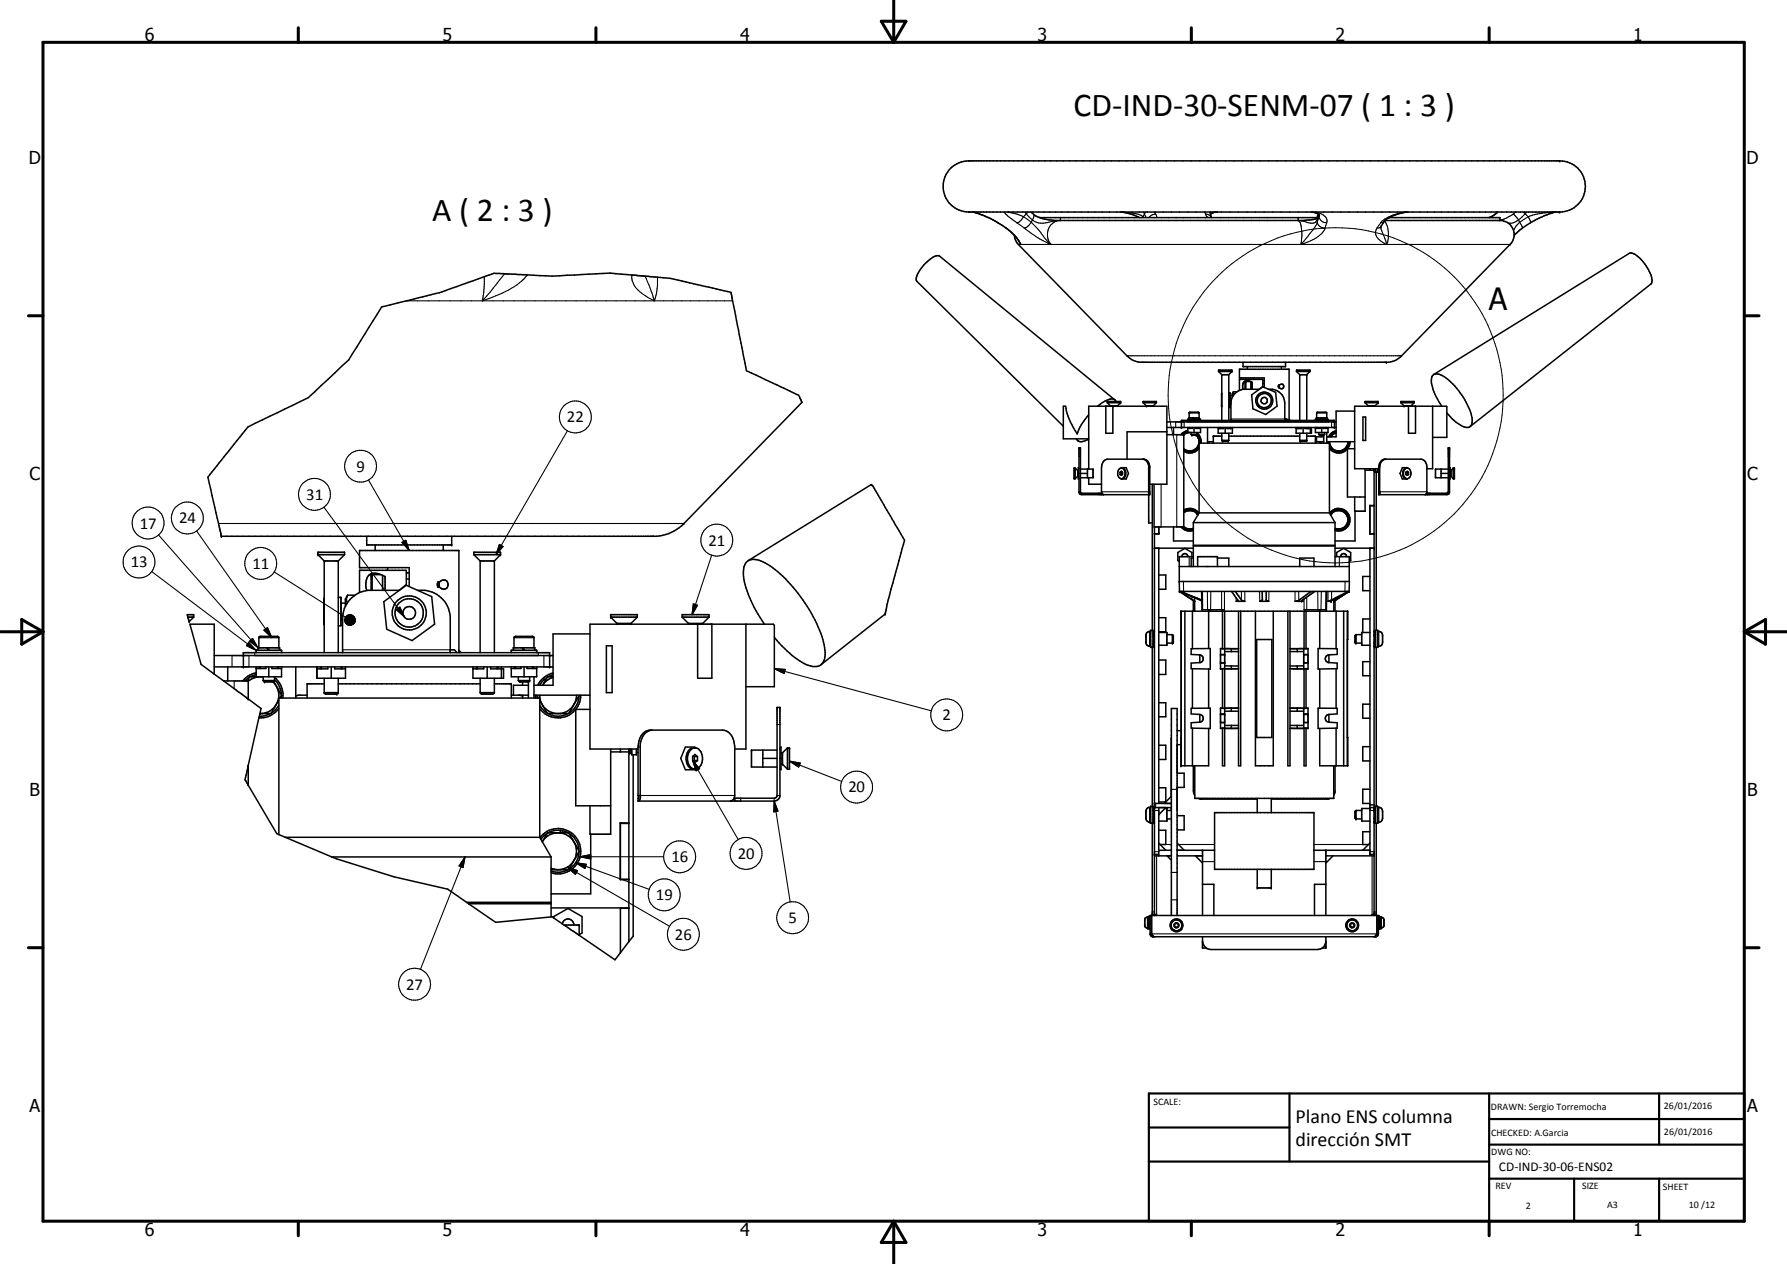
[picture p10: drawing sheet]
<svg xmlns="http://www.w3.org/2000/svg" width="420mm" height="297mm" viewBox="0 0 420 297" stroke-linecap="round" stroke-linejoin="round" font-family="sans-serif">
<defs><g id="words">
<g font-size="7.9">
<text x="252.4" y="27.3">CD-IND-30-SENM-07 ( 1 : 3 )</text>
<text x="101.6" y="51.9">A ( 2 : 3 )</text>
</g>
<text font-size="7.2" x="350" y="72.9">A</text>
<g font-size="4.7">
<text x="304.6" y="263.9">Plano ENS columna</text>
<text x="304.6" y="269.3">dirección SMT</text>
</g>
<g font-size="4.2">
<text x="34" y="9.6">6</text>
<text x="104" y="9.6">5</text>
<text x="174" y="9.6">4</text>
<text x="244" y="9.6">3</text>
<text x="314" y="9.6">2</text>
<text x="384" y="9.6">1</text>
<text x="6.8" y="38.7">D</text>
<text x="410.6" y="38.7">D</text>
<text x="7" y="112.9">C</text>
<text x="410.8" y="112.9">C</text>
<text x="7" y="187.1">B</text>
<text x="410.8" y="187.1">B</text>
<text x="7" y="261.4">A</text>
<text x="410.8" y="261.4">A</text>
<text x="34" y="290.4">6</text>
<text x="104" y="290.4">5</text>
<text x="174" y="290.4">4</text>
<text x="244" y="290.4">3</text>
<text x="314" y="290.4">2</text>
<text x="384" y="290.4">1</text>
</g>
<g font-size="3.9">
<text x="133.3" y="99.3">22</text>
<text x="83.8" y="110.8">9</text>
<text x="72" y="117.5">31</text>
<text x="32.8" y="124.2">17</text>
<text x="42.1" y="123">24</text>
<text x="166.6" y="128.2">21</text>
<text x="30.7" y="133.3">13</text>
<text x="59.3" y="133.7">11</text>
<text x="221.6" y="169.3">2</text>
<text x="199.5" y="186.2">20</text>
<text x="157.8" y="202.6">16</text>
<text x="173.5" y="201.8">20</text>
<text x="154.2" y="211.6">19</text>
<text x="158.7" y="220.9">26</text>
<text x="185.4" y="216.9">5</text>
<text x="95.5" y="232.6">27</text>
</g>
<text font-size="3.1" x="352.4" y="275.2">CD-IND-30-06-ENS02</text>
<g font-size="2.4">
<text x="271.2" y="259.7">SCALE:</text>
<text x="350.6" y="260.8">DRAWN: Sergio Torremocha</text>
<text x="391.2" y="260.6">26/01/2016</text>
<text x="350.6" y="267">CHECKED: A.Garcia</text>
<text x="391.2" y="266.7">26/01/2016</text>
<text x="350.6" y="271.4">DWG NO:</text>
<text x="351.6" y="279.3">REV</text>
<text x="372" y="279.4">SIZE</text>
<text x="391" y="279.6">SHEET</text>
<text x="358.7" y="284.1">2</text>
<text x="377.9" y="283.8">A3</text>
<text x="397.1" y="283.8">10 /12</text>
</g>
</g></defs>
<g fill="none" stroke="#000" stroke-width=".35">
<path d="M223.5 39.5a6.2 6.2 0 0 1 4.2-1.7h139a6 6 0 0 1 6 6 6 6 0 0 1-6 6h-139a6 6 0 0 1-5.5-3.7 6 6 0 0 1 1.3-6.6zM228.9 49.8a21.6 21.6 0 0 1 10.4 6.5l.4 .6M242.4 49.8a8.3 8.3 0 0 0 6.1 2l58.7-.1a4 4 0 0 0 2.5-.5M244.4 51.1h65.3M249.3 51.1v.7M263.7 49.8l2.7 .7 1.5 .6M284.5 49.8l.1 .5M284.6 50.3l.2 .8M286 49.8l-1.4 .5M305.2 51.1v.7M308.5 49.8l.8 .2 .9 .5M309.7 51.2h.1"/>
<path d="M309.9 50.3l-.2 .9M310 50.4h.1M325.7 51.8l-1.1 1.7M325.7 51.8h27.4a3.3 3.3 0 0 1 2.7 2.2 3.3 3.3 0 0 1-.8 3.4l-25.8 26.5-1.8 1-.9 .2h-58.5l-1.9-.6-1.1-.9-25.6-26.2-.8-1.3-.1-.8M326.6 51.1h26.1v.7M330.7 49.8l-3.1 .9-1.3 .6-.6 .5M352.1 49.8l-.9 .8-1.1 .5M365.7 49.8a23 23 0 0 0-9.7 5.5M256 97.5a12.8 12.8 0 0 0-2.7 4.5 16.5 16.5 0 0 1-2.7-6.5h-.6v7.6h6M260 95.5v6.3h1.7v-6.3M260.3 94.6v-.2h3.2v.2M260.3 94.6h3.2"/>
<path d="M260.3 94.6l.8 .8M261.1 95.4h1.7M261.1 95.4v.1M262.1 93.9l-41.2-33.7-.7-.1a9.4 9.4 0 0 0-4.3 4l-.5 1.2 .2 .8 34.4 34.1M262.4 94.4l-.5-.5a4.5 4.5 0 0 0-3.8 1.6M262.8 95.4v.1M263.5 94.6l-.7 .8M268.8 94.6v-.2h3.1v.2M268.8 94.6h3.1M268.8 94.6l.7 .8M269.5 95.4h1.7M269.5 95.4v.1"/>
<path d="M271.2 95.4v.1M271.9 94.6l-.7 .8M274.4 99.1h39.7M279.3 98.8v-.2h3v.2M279.5 98.6v-.4h2.5v.4M279.6 96.9v1.3M279.6 96.9h.1M279.6 96.9h2.3v1.3M280.5 98.2l.2 .4M280.6 98.2l.2 .4M286.5 87.3v-.3h3.1v.3M286.5 87.3h3.1"/>
<path d="M286.5 87.3l.8 .8M287.3 92.4v3.1M287.3 88.1h1.6M287.3 88.1v10.7M288.9 88.1v10.7M288.9 92.3h.3v3.3h-.3M289.2 95h.2M289.2 93h.6M289.6 87.3l-.7 .8M290 92.1l-.2 .4v.8M290 92.1v.9M290 92.1h.9"/>
<path d="M292.3 85.1v1h9.9v-1M293.3 86.1v.7M294 89.6a1.17 1.17 0 0 0-1.8 .8l.1 1.1M294 89.6l.2 .1M294 89.7h-1.2v1.8M294.1 89.7v1.8M294.2 89.7l.2 .1v1.7M294.3 92.8l2.6-1.9 3 1.3 .4 3.3-2.7 1.9-3-1.3zM294.8 88.8l-.1 .4M296.1 91.5h-3.8a3.4 3.4 0 0 0-2.9 3.3v4M296.9 90.9l-.8 .6M296.9 89.4h.4"/>
<path d="M296.9 90.9v-1.7h-5.5v2.5M296.9 90.1h.4M297.3 91.1v-2.3h-5.9v-2h11.7v12M298.2 91.5a3.4 3.4 0 0 1 3.9 3.3v4M300.6 90.5v.6M300.8 90.5l.4-.2a.55 .55 0 0 1 .6 .4 .55 .55 0 0 1-.2 .6h-.5l-.3-.2zM301.3 86.1v.7M302.1 98.5h.4l.3 .3M303.1 98.6l.2 .2M304.8 87.3v-.3h3.2v.3M304.8 87.3h3.2M304.8 87.3l.8 .8"/>
<path d="M305.6 88.1v10.7M305.6 88.1h1.6M307.2 88.1v10.7M308 87.3l-.8 .8M309.3 98.8v-.2h2.9v.2M309.5 98.6v-.4h2.5v.4M309.7 96.9h.1M310.5 98.2l.2 .4M310.6 98.2l.2 .4M311.9 96.9h-2.3v1.3M311.9 96.9h.1M311.9 96.9v1.3"/>
<path d="M318.5 96.6h-4.4v6.1h-2.2M320.5 98h.6v5.5h-.6zM320.9 94.6v-.2h3.2v.2M320.9 94.6h3.2M320.9 94.6l.8 .8M321.7 95.4h1.6M321.7 95.4v.1M323.3 95.4v.1M324.1 94.6l-.8 .8M329.3 94.6v-.2h3.2v.2M329.3 94.6h3.2M329.3 94.6l.8 .8"/>
<path d="M330.1 95.4h1.7M330.1 95.4v.1M331.2 95.5v6.3h1.6v-6.3M331.8 95.4v.1M332.5 94.6l-.7 .8M336.8 95.5v14.7h-1.3M337.1 88l46-28.5a3.1 3.1 0 0 1 2.7 1.4l.6 .7a6.9 6.9 0 0 1 2 4.8l-.3 .4-42.5 33.4M339 95.5a11.3 11.3 0 0 1-2.4-6.5 1.29 1.29 0 0 1 .8-1.1 1.29 1.29 0 0 1 1.3 .2 16.3 16.3 0 0 1 7.4 10.5v1l-.5 .6M340.2 97a11.1 11.1 0 0 0 3.7 3.2l1 .3 .7-.3M58.3 100.3l14.2-6.8 9.5-8.9 7.7-12.5 5.9-1.4a88.9 88.9 0 0 0 13.1-3.9l5.7-2a7.8 7.8 0 0 1 4.5-.5l4.7 .3a74.1 74.1 0 0 0 13.2-.1l6.7-.3 8 .7a58.6 58.6 0 0 1 14.3 2.4l6.1 1.4 3.6 18.4 10.8 5.1a2.73 2.73 0 0 1 2.2 2.3l-27.7 28.5a10.1 10.1 0 0 1-6.4 3h-102.3l-3.2-13.9zM252.8 110h-.3v2.5h.3M252.8 110v2.5"/>
<path d="M252.8 110l.6 .6M253 103.1l.4 .4M253.2 103.1a1.14 1.14 0 0 0 1.7 .6l1.1-.5M253.4 111.9h.1M253.4 110.6h.1M253.4 110.6v1.3M253.4 111.9l-.6 .6M253.5 111.3h.2M253.7 110l-.2-.1v2.7l.2-.2M254 111.3h1.7M254 110.2h3v2.1h-3M255.7 110.2v2.1"/>
<path d="M256 110.2v-14.7h18.4v18.3h-4.1M256 112.3v1.5h3M259 115.9v.3M259.1 115.9l.4 .3M259.4 116.2h.1M263.3 111.5h.4M263.3 111h.4M263.3 111v.5M263.3 111l.3-.3 .3 .3v.5l-.3 .2-.3-.2M263.6 110a1.29 1.29 0 0 1 1.1 1.3 1.29 1.29 0 0 1-1.1 1.2M263.7 110l1.1-.1 .5 1.4-.5 1.3-1.1-.1M263.7 110a1.36 1.36 0 0 1 .9 1.3 1.36 1.36 0 0 1-.9 1.2"/>
<path d="M263.7 110a1.37 1.37 0 0 0-.5 2.3l.5 .2M263.7 111v.5M263.7 111.5h.2M263.9 110.9l-.2 .1M268.7 107.9a1.62 1.62 0 0 1 1.4 1.7v6.4l.2 .2M270.1 116.2v6.7h.8M270.1 115.6h.2M270.3 115.6v-6a1.71 1.71 0 0 0-1.4-1.7h-8.5a1.74 1.74 0 0 0-1.4 2l.1 6M270.3 115.6v.6h-16l-.4-.1-.2-.4v-10.5h.3v10.5l.3 .2h4.8M270.9 113.8v34.3M274.4 100.5h39.7M274.4 102.2h3.9"/>
<path d="M274.4 101.5h-9.4v6.4M275.9 100.5v1.7M277.8 100.5v-1.7h36v1.7M278.3 102.2v21.6h-7v-10M278.3 119.9a2.65 2.65 0 0 1 3.6 .6M278.3 105.8l.2 .1M278.3 105.5l1.1 .5M278.5 101.7l-.6 .5M278.6 106l1 .3 1.4-.3M279.3 100.5v1.1M279.3 101.2l-.8 .2-.8 .8M279.3 101.4l-.7 .2"/>
<path d="M279.4 101.6l-1.1 .6M279.6 100.5v.2M279.7 100.5v.2M280 119.7l-1.4 .3M280 119.7h.3M280 119.7v.3M280.1 101.6v.5M280.1 102.1h1.3M280.1 102.1l1.2 .1M280.3 119.7v.3M280.3 119.7l.7 .3M280.4 100.5v.2h-1.1"/>
<path d="M280.7 100.5v1.1M281.1 100.5v.2h1.2M281.3 102.2l.3 .5M281.4 101.7a2.44 2.44 0 0 1 1 2.4M281.4 102l.6 .8 .2 1M281.4 102.1l-.1 .1M281.4 101.6v.5M281.5 105.2l-.5 .8h-2.5l-.2-.3M281.5 105.2l-.8 .5-.6 .3M281.6 102.7l.2 .3M281.8 103l.1 .6-.1 1M281.8 100.5v.2"/>
<path d="M281.8 103l.5 .8-.2 .3M281.8 104.6l-.3 .6M281.9 100.5v.2M281.9 105.4a2.65 2.65 0 0 1-3.6 .6M281.9 105l-.9 .9M281.9 104.4l-.1 .2M282.2 103.9v.2M282.3 100.5v1.1h-3.8l-.3 .6M283.9 100.5v3.6M285.3 103.8l-1.4 .1M286.4 100.5v1.3h3.4v-1.3M286.8 100.5v.2"/>
<path d="M286.9 100.5v.2M287.3 102.5h-2v1.6M287.3 103.5h1.6M287.3 103.5l.1 .2h1.3l.2-.2M287.3 101.8v1.7M287.7 100.5v.2h-1.3M288.1 100.5v1.3M288.5 100.5v.2h1.3M288.9 102.5h16.7M288.9 101.8v1.7M289.3 100.5v.2M304.7 100.5v1.3h3.6v-1.1h-1.5v-.2"/>
<path d="M305.1 100.5v.2M305.3 100.5v.2M305.6 101.8v1.7M305.6 103.5h1.6M305.6 103.5l.2 .2h1.3l.1-.2M306 100.5v.2h-1.3M306.4 100.5v1.3M307.2 102.5h2.1v1.6M307.2 101.8v1.7M307.6 100.5v.2M307.7 100.5v.2M308.1 100.5v1.3"/>
<path d="M309.3 103.8h1.9M309.3 100.5v1.1h2.9v-1.1M309.6 100.5v.2M309.7 100.5v.2M310.1 102.1h1.3M310.1 102.1l1.2 .1M310.1 101.6v.5M310.3 103.8l.3 .1M310.4 100.5v.2h-1.1M310.6 102.2v.5M310.6 103.8v.3M310.8 100.5v1.1"/>
<path d="M311.1 100.5v.2h1.1M311.2 102.7h-1.7v1.1M311.2 102.2v1.9M311.4 102.1l-.1 .1M311.4 101.6v.5M311.7 100.5v.2M311.9 100.5v.2M311.9 103.8h6.6M311.9 101.6v2.5M312.1 103.8v.3M312.2 103.8l.3 .3M312.3 103.9v.2"/>
<path d="M312.6 105l.9 .9M312.6 104.4l.1 .2M312.6 103.8l.1 .8M312.7 104.6l.8 1.4h2.5l.6-1.1M312.9 104.9l.4 .5 1.1 .6M313.5 101.7l-.9 1M313.5 120h2.5l.6 1.1a2.2 2.2 0 0 0-3.7-.1zM313.6 106l1 .3 1.3-.3M314.1 101.6h-.6l-.6 1.1 .4-.5 .8-.5M314.1 101.2l-1 .5-.7 1M314.1 101.4l-.5 .2M315 119.7h.3"/>
<path d="M315 119.7v.3M315 119.7l-1.4 .3M315.3 119.7v.3M315.3 119.7l.6 .3M316.6 104.9l-.4 .5-1.1 .6M316.8 104.6l-.2 .3M316.9 103.8l-.1 .8M317.2 103.9l-.2 1-1 1M317.3 103.8l-.5 .8M317.4 103.8a2.65 2.65 0 0 1-1.8 2.6 2.65 2.65 0 0 1-3-1M318.5 105.5h-1.7v11.3h4.2M321 110.5h2.1l.1 .1"/>
<path d="M321 110.2v9.9h-2.5v-3.3M322.1 110.2v.3M322.1 118.8v6.7M322.1 118.9h1M323.1 110.2v104.7M323.1 118.8h-1v6.7h1M323.2 110.2v.4M323.4 110.2v.6h.5v-.6M323.6 110.8v37.3M323.9 110.5h.3M324.2 115.6h.2M324.4 115.6l-.2 .6"/>
<path d="M325.6 107.9h8.5a1.62 1.62 0 0 1 1.4 1.7l-.1 6.3M325.6 107.9l-.7 .5-.4 .8-.1 6.4M325.8 107.9a1.66 1.66 0 0 0-1.6 1.7v6.6h16.3l.3-.5v-10.5h-.3v10.5l-.3 .2h-4.8M330.7 110h.2l-1.2-.1-.5 1.4 .5 1.3 1.2-.1a1.3 1.3 0 0 1-1.1-1.2 1.3 1.3 0 0 1 1-1.3 1.31 1.31 0 0 1 1 1.3 1.31 1.31 0 0 1-1 1.2 1.42 1.42 0 0 1-.2-2.5M330.7 110.9l.1 .1M330.8 111v.5M330.8 111.5h.4M330.8 111h.4M330.8 111.5h-.1M331.2 111v.5M331.2 111l-.3-.3-.4 .3v.5l.4 .2 .3-.2M335.1 116.2h.1"/>
<path d="M335.2 116.2h-.1M335.4 115.9l-.2 .3M335.6 115.9v.3M336.8 102.8h3.4v-7.2l-.1-.1h-21.6v14.7h5.7M338.8 111.3h1.7M338.8 110.2v2.1M340.5 110.2h-3v2.1h3M340.8 111.3h.1M340.8 110l.1-.1v2.7l-.1-.2M340.9 111.9h.3M340.9 110.6h.3M341.2 110.6v1.3"/>
<path d="M341.2 111.9l.5 .6M341.7 110h.3v2.5h-.3M341.7 110v2.5M341.7 110l-.5 .6M74.7 130.3v-.5h6.3v.5M74.7 130.3h6.3M74.7 130.3l1.5 1.5M76.2 131.8h3.3M76.2 131.8v21.6M79.5 131.8v21.6M81 130.3l-1.5 1.5M81.7 139.9l-.5 .9v1.7"/>
<path d="M81.7 139.9l-.3 .9 .3 .8M81.7 139.9h1.8M86.2 126v2.1h20v-2.1M88.2 128.1v1.3M89.6 135l.9 .5v3.2M89.6 135a2.25 2.25 0 0 0-3.5 1.3l-.1 1.4 .3 1.1M89.6 135h-2.2l-.1 .2v3.5M89.9 135.2v3.5M91.2 133.4l-.2 .6M93.9 138.7h-7.3a6.7 6.7 0 0 0-6.1 6.7v8M95.5 137.6l-1.7 1.1M95.5 134.6h.7"/>
<path d="M95.5 137.5v-3.5h-11v5.2M95.5 136.1h.7M96.2 137.8v-4.4h-11.7v-4h23.4v24M98.2 138.7a6.8 6.8 0 0 1 7.7 6.1v8.6M103 136.7v1.3M103.2 136.9a1.11 1.11 0 0 1 1.7-.4 1.11 1.11 0 0 1 0 1.7 1.11 1.11 0 0 1-1.7-.4M103.3 136.9v1M104.2 128.1v1.3M111.4 130.3v-.5h6.3v.5M111.4 130.3h6.3M111.4 130.3l1.5 1.5M112.9 131.8h3.3"/>
<path d="M112.9 131.8v21.6M116.2 131.8v21.6M117.7 130.3l-1.5 1.5M175.9 131.7l28.9-17.8 .4 .2 7.5 12.9-3.9 14-.6 3.1-15.2 12.1M271.4 123.8v91.1M271.4 125.4h1M271.4 128.8h9.2M272.4 123.8v1.7h-1M272.4 128.8v60M272.4 135.1h1.7v3.4h-1.7M275.9 123.8v3.3h4.7M277.3 136.7h40l-.1 2.3"/>
<path d="M277.3 136.7v2.3M277.3 133.1h39.9M277.3 139h13.2M277.3 139l5.3 2.2M277.4 139.1l.3 .1M277.6 139l5 2M277.6 139.2l3.3 2.1M277.7 139.2l2.9 1.9M277.7 123.8a2.66 2.66 0 0 0 2.9 .9M277.9 130.8a.68 .68 0 0 1 .7-.7 .68 .68 0 0 1 .7 .7M277.9 123.8l.6 .4M278.2 123.8l.3 .5h2.1"/>
<path d="M278.3 120.3l.2-.3h2.5l.6 1a2.2 2.2 0 0 0-3.3-.5M278.3 123.8a2.07 2.07 0 0 0 2.3 .3M278.5 120l-.2 .1M278.6 124.3l1 .3 1-.1M280.2 130.8v-1l-1.6-.9-1.7 .9v1.9l.4 .3M280.6 122.8v5.3h33.3v-5.3M280.6 133.1v-4.8h33.3v4.8M280.6 122.8h33.3M280.6 131.1h-.5v2M280.6 130.8h-3.3v5.9M281 120l.8 .7M281.6 133.1v-2.3h4.6v2.3"/>
<path d="M281.9 120.5v-16.4h30.7v16.4M281.9 120.5h30.7M281.9 120.5l-1.3 2.3M282.5 139l.1 4.3h5.3M286.2 131.1h2.7v2M289.5 139l1.5 2v.2l-.2 .1M290.5 139l1.4 2 .6 .3M290.5 139l17.7 .1M296.7 139l.1 1.9-.2 .3-.4 .1h2.1l-.6-.3v-2M305.6 133.1v-2h3.3v2M308.2 139.1l-2.8 2-.8 .2M309.1 139l-3 2.1v.2"/>
<path d="M311.9 139v4.3h-5.3M312.6 120.5l1.3 2.3M312.6 120.5a2.68 2.68 0 0 1 4.7 .9 2.68 2.68 0 0 1-3.4 3.3M313.5 120l-.8 .7M313.9 128.8h9.2M313.9 130.8h3.3v5.9M314.3 130.8v-1l1.6-.9 1.7 .9v1.9l-.4 .3M315.2 130.8a.68 .68 0 0 1 .7-.7 .68 .68 0 0 1 .7 .7M315.9 124.3l-1 .3-1-.1M316 120l1 1.1 .2 1M316.6 123.2l-.6 1.1h-2.1M316.6 121.1l.2 .2"/>
<path d="M316.6 123.2a2.15 2.15 0 0 1-2.7 .9M316.7 139.3l-3.1 2M316.8 139.2l-3.2 2.1M316.8 121.3l.1 1-.3 .9M316.8 121.3l.5 .8-.7 1.1M317 139l-4.7 2.3M317.2 139l-4.2 2.3h-.8M317.2 139l-.2 .1M317.2 122.2l-.2 1-1 1M317.2 139l-9 .1M318.6 120.1v7h-4.7M322.1 128.8v72h1"/>
<path d="M322.1 125.4h1M322.1 135.5h-1.7v3.3h1.7M44.2 145l.3 1M44.2 145l-.2-.6h1.5v.6M44.2 145h1.3M44.5 146v.1M44.7 146.7h5.7v11.7l-3.1-2.3zM45.5 145l-1 1.1M50.4 156.7h79.6M50.4 154.1h79.6M50.4 158.4l2.2 1.6M53.5 156.7v3.3"/>
<path d="M57.2 156.7v-3.3h72v3.3M58.6 159.2l-1 .8M60.2 153.4v-.6h6v.6M60.2 156.7v2.3M60.2 158.1l-1 .3a5.1 5.1 0 0 0-2.1 1.6M60.2 158.5l-1.3 .5M60.7 152.8v-.6h5v.6M60.8 159l-1.3 .4-1.1 .7M60.9 152.2v-2.3l.3-.3h4.3l.1 2.6M60.9 156.7v.4M61.2 156.7v.4M61.5 159l.4 .1"/>
<path d="M61.9 159.9h2.6M61.9 159.9l.3 .3h2.1l.2-.3M61.9 159v.9M62.5 156.7v.4h-2.3M62.8 152.2l.3 .6M63 152.2l.3 .6M63.2 156.7v2.3M63.9 156.7v.4h2.3M64.5 159.2a5.3 5.3 0 0 1 2 4.8M64.5 159.7l1.2 1.6 .5 1.9M64.5 159v.9M65.2 156.7v.4"/>
<path d="M65.5 156.7v.4M66.2 156.7v2.3h-7.5l-.6 1M69.5 156.7v7.3M74.5 156.7v2.7h6.7v-2.7M74.5 156.7v2.7M75.3 156.7v.5M75.6 156.7v.5M76.2 140.5v6.4M76.2 159.4v3.4M77.1 156.7v.5h-2.6M77.9 156.7v2.7M78.7 156.7v.5h2.5"/>
<path d="M79.5 140.4h.7v6.7h-.7M79.5 159.4v3.4M80.2 145.7h.3M80.2 141.7h1M80.2 156.7v.5M80.4 156.7v.5M90.2 141.4l5.3-3.9 6 2.7 .7 6.5-5.3 3.8-6-2.6zM105.9 152.7h.9l.6 .7M107.9 152.8l.5 .6M111.2 156.7v2.7h7.2v-2.2h-3.1v-.5M112 156.7v.5M112.2 156.7v.5"/>
<path d="M112.9 159.4v3.4M113.7 156.7v.5h-2.5M114.5 156.7v2.7M116.2 159.4v3.4M116.9 156.7v.5M117.1 156.7v.5M117.9 156.7v2.7M120.2 156.7v2.3h6v-2.3M120.2 153.4v-.6h6v.6M120.7 152.8v-.6h5.1v.6M120.9 152.2v-2.3l.2-.3h4.4v2.6M120.9 156.7v.4"/>
<path d="M121.2 156.7v.4M121.9 159.9h2.6M121.9 159.9l.3 .3h2.1M121.9 159v.9M122.5 156.7v.4h-2.3M122.8 152.2l.3 .6M123 152.2l.3 .6M123.2 156.7v2.3M123.9 156.7v.4h2.3M124.5 159.9l-.2 .3M124.5 159v.9M125.2 156.7v.4"/>
<path d="M125.5 156.7v.4M125.5 159v5M128.6 159.2l-.8 .6-.9 1.2M130 159h-1.3l-1.2 2 1.3-1.2 1.2-.6M130 158.2a5.5 5.5 0 0 0-3.6 2.8M130 158.6l-1.1 .4M138.7 149h-8.7v12h-4.5M142.6 151.8h1.3v11h-1.3zM143.6 145v-.6h6.2v.6M143.6 145h6.2M143.6 145l1.5 1.5M145.1 146.5h3.3"/>
<path d="M145.1 146.5v.2M148.4 146.5v.2M149.8 145l-1.4 1.5M160.4 145v-.6h6.3v.6M160.4 145h6.3M160.4 145l1.5 1.5M161.9 146.5h3.3M161.9 146.5v.2M164 146.7v12.7h3.4v-12.7M165.2 146.5v.2M166.7 145l-1.5 1.5M175.4 146.7v29.3h-2.6"/>
<path d="M179.7 146.7a26 26 0 0 1-4.9-11.7 3 3 0 0 1 1.5-3.4 5.1 5.1 0 0 1 4.2 1 35.6 35.6 0 0 1 12.5 16.2 9.3 9.3 0 0 1 .6 6.8 2.52 2.52 0 0 1-3.5 .8 20.6 20.6 0 0 1-8-6.6M270.5 148.4l-.8 .2-.3 .6 .2 2.3 .5 .3 .4 .1M270.5 148.1h.6v4h-.6zM270.9 152.1v37.4M271.1 149.1h.2M271.1 151.1h.2M271.3 148.3v3.6M271.3 148.3h.1M271.3 149.4h.1M271.3 149.1h.1M271.3 150.9h.1M271.3 151.9h.1"/>
<path d="M271.3 149.1l.1 .1M271.3 148.3l.1 .2M271.4 151l-.1 .2M271.4 151.8l-.1 .1M272.4 148.6h2v3h-2M272.4 145.2h1.7v3.3h-1.7M272.4 155.1h1.7v3.4h-1.7M274.4 149.1h1.3M274.4 151.1h1.3M275.7 149.1v2M275.7 149.1l.2 .3v1.5l-.2 .2M277.7 150.3h.1"/>
<path d="M277.7 143.6v36.4M278.6 143.6v36.4M280.1 152.4h4.5v4.8l-4.5-.1v-1.3l1.9-.1a.91 .91 0 0 0 .9-1 .91 .91 0 0 0-1-.8l-1.8-.1zM280.4 143.6v8.8M280.4 157.1v9.4M280.6 141.1v2.5M280.6 141.1l.2 .2M280.8 141.3h.1M280.9 141.3h.1M280.9 141.3v2.3M282.1 153.9v1.8M282.5 141.1v.1"/>
<path d="M282.6 141.3h.1M284.2 143.6v8.8M284.2 157.2v9.2M287 157.1h4.2l-3.3 .1M287 153.9h.9M287 153.8h.9M287 155.8h.9M287.4 143.6v8.8M287.4 157.1v9.4M287.9 153.1h3.3M287.9 143.6v36.4h-.5v-8.9M287.9 156.5h1.6"/>
<path d="M288.7 152.4h.8v.7M289.5 156.5h1.7M289.5 156.5v.6M290.6 141.3h2.1M291.2 152.4h-4.2v4.8h.4M291.2 143.6v36.4h.5v-36.4M295.2 143.6v36.4h4.2v-36.4M295.5 150.3h3.5v23h-3.5zM296.8 141h-.1M302.8 143.6v36.4h.5v-36.4M303.3 152.4h4.2v4.8h-.4M303.3 153.1h3.2"/>
<path d="M303.3 156.5h1.7M304.5 141.3h1.9M305 156.5v.6M305.8 152.4h-.8v.7M306.1 141.3h.1M306.5 152.4v4.7M306.5 156.5h-1.5M306.5 153.9h1M306.5 153.8h1M306.5 155.8h1M306.6 143.6v8.8M306.6 157.1v9.4"/>
<path d="M307.1 143.6v8.8M307.1 157.1v9.4M307.5 157.1h-4.2l3.3 .1M309.9 152.4h4.5v1.4l-1.8 .1a.91 .91 0 0 0-1 .8 .91 .91 0 0 0 .9 1l1.9 .1v1.3l-4.5 .1zM310.3 143.6v8.8M310.3 157.2v9.2M312.5 153.9v1.8M313.6 141.3v2.3M313.9 141.1v2.5M314.1 143.6v8.8M314.1 157.1v9.4M315.9 143.6v36.4"/>
<path d="M316.8 143.6v36.4M318.8 149.1l-.2 .3v1.5l.2 .2M318.8 149.1h1.4M318.8 151.1h1.4M318.8 149.1v2M322.1 148.6h-1.9v3h1.9M322.1 145.5h-1.7v3.1M322.1 155.5h-1.7v3.3h1.7M323.1 150.9h.1M323.1 151l.1 .2M323.1 151.8l.1 .1M323.2 148.3v3.6"/>
<path d="M323.2 149.1h.1M323.2 151.2h.1M323.2 150.9h.1M323.2 149.4h.1M323.2 148.3l-.1 .2M323.2 149.1l-.1 .1M323.2 149.4h-.1M323.2 149.1h.2M323.2 151.1h.2M323.4 148.1h.5v4h-.5zM323.6 152.1v37.4M323.9 148.4l.7 .1 .5 .7-.2 2.3-.3 .3-.7 .1"/>
<path d="M52.6 160l5.8 4.3M52.6 160h5.8v4.3M58.4 164.3l3 2.2-.3 1.2M60.9 168.7l-2.5 11.2v4.6M61 168.3l-.1 .4M61.1 167.7l-.1 .6M63.6 167.7l-1.6 .5-1 .1M64.2 160.2a4.3 4.3 0 0 1 1.1 4.5 4.3 4.3 0 0 1-3.6 3M64.3 160.1l1.9 3.3-.4 .6M65.6 166.5a5.3 5.3 0 0 1-4.7 2.2M65.6 165.7l-.6 .9-1.2 1M65.6 164.5l-1.9 3.2h-2.6"/>
<path d="M66.2 163.5l-.1 .5M72.2 163.4h-2l-.7 .2M76.2 160.7h-4v3.3M76.2 162.8h3.3M76.2 162.8l.3 .3h2.7l.3-.3M79.5 160.7h33.4M112.9 162.8h3.3M112.9 162.8l.3 .3h2.7l.3-.3M116.2 160.7h4v3.3M120.2 163.4h4M122.2 163.4l.7 .2M122.9 160.2v.8"/>
<path d="M122.9 163.4v.6M124.2 161h-3.5v2.4M124.2 160.2v3.8M125.5 163.4h13.2M125.9 163.4v.6M126.2 163.4l.4 .6M126.3 163.5v.5M126.9 163.4a4.2 4.2 0 0 0 3.8 4.3M126.9 165.7l.6 .9 1.1 1M126.9 164.5l1.8 3.2h5l1.2-2.2M128.9 167.7a4.6 4.6 0 0 0 4.7 0M134.9 165.5l-.9 1.2a3.9 3.9 0 0 1-2.3 1"/>
<path d="M135.5 163.4l-.2 1.3-.4 .8M136.1 163.5a4.7 4.7 0 0 1-2.3 4.1M136.2 163.4l-1.3 2.1M136.6 163.4a5.3 5.3 0 0 1-3.7 5 5.3 5.3 0 0 1-6-1.9M138.7 166.7h-3.3v22.7h8.2M143.6 176.7h4.3l.1 .3M143.6 176v20h-4.9v-6.6M145.9 176v.7M147.9 176v45.3M148.1 177h.1M148.1 176v1M148.1 177h-.1"/>
<path d="M148.2 176v1h-.2M148.5 176v1.4h1.1v-1.4M148.9 177.4v42.6l-1 1.3M149.6 176.9h.4M153.3 171.6a3.4 3.4 0 0 0-2.8 3.5v11.8M161.9 176.4a1.84 1.84 0 0 1 2.1-.6 1.84 1.84 0 0 1 1.1 1.9 2.66 2.66 0 0 1-1.5 3.1 2.2 2.2 0 0 1-2.3-2.7l.2-1.1zM163 177.6l.3 .2M163.1 175.8a2.81 2.81 0 0 0 0 4.9M163.3 178.7l-.3 .2M163.3 177.8v.9M163.3 178.7h.7M163.3 177.8h.7"/>
<path d="M163.4 175.8v-.2h-2.2l-1.1 2.6 1.1 2.7h2.2v-.1M164 177.8v.9M164 177.8l-.6-.5-.6 .5v.9l.6 .5 .6-.5M175.4 161.4h6.7v-14.5l-.3-.2h-43.1v29.3h11.3M179.4 178.2h3.3M179.4 176.3v4M182.7 176.3h-6v4h6M183.4 175.9l.2-.3v5.3l-.2-.3M183.4 178.2h.2M183.6 176.9h.4M183.6 179.6h.4M184 176.9v2.7"/>
<path d="M184 179.6l1.2 1.2M185.2 175.8h.4v5h-.4M185.2 175.8v5M185.2 175.8l-1.2 1.1M272.4 165.1h1.7v3.3h-1.7M272.4 175.1h1.7v3.4h-1.7M275.4 173.4h.1M276.8 171.7h.9M276.8 175h.9M277.7 173.3h.1M280.1 166.5l4.5-.1v4.8l-4.5-.1v-1.3l1.9-.1a.91 .91 0 0 0 .9-.9 .91 .91 0 0 0-1-.9l-1.8-.1zM280.4 171.1v8.9"/>
<path d="M280.6 180v5.8l.3 1.1M280.9 180v7.6h32.7v-7.6M282.1 167.9v1.8M284.2 171.2v8.8h-6.5v-36.4h39.2v36.4h-6.6v-8.8M287 167.9h.9M287 167.8h.9M287 169.8h.9M287 166.5l2.5-.1v.7M287 171.1h.9M287.4 166.4h-.4v4.8h.4M287.9 167.1h3.3M287.9 166.4h3.3"/>
<path d="M287.9 170.5h3.3M287.9 171.2h3.3h-.8M289.5 170.5v.7M303.3 167.1h3.2M303.3 166.4h3.3M303.3 170.5h3.2M304.2 171.2h-.9h3.3M305 170.5v.7M306.5 166.5v4.7M306.5 167.9h1M306.5 167.8h1M306.5 169.8h1"/>
<path d="M306.5 166.5h1M306.5 166.5l-1.5-.1v.7M306.5 171.1h1M306.6 171.1v8.9h.5v-8.9M307.1 166.4h.4v4.8h-.4M309.9 166.4l4.5 .1v1.3l-1.8 .1a.91 .91 0 0 0-1 .8 .91 .91 0 0 0 .9 1l1.9 .1v1.3l-4.5 .1zM312.5 167.9v1.8M313.9 180v6.1l-.3 .8M314.1 171.1v8.9M322.1 165.5h-1.7v3.3h1.7M322.1 175.5h-1.7v3.3h1.7M58.4 184.5l6.7 11.4 .5 .2"/>
<path d="M58.4 180l-.8 3.3 .8 1.2M65.6 196.1v-32.1h61.3v32.8M65.6 196.1l1.5 .7M67.1 196.8l10.9 4.6M67.1 196.8h59.8M126.9 196.8l2.7 4.6M126.9 196.8a5.3 5.3 0 0 1 9.4 1.6 5.3 5.3 0 0 1-6.7 6.7M128.6 195.8l-1.4 1.4M128.7 195.7h5l1.2 2.2a4.3 4.3 0 0 0-7.4-.1zM131.7 195.1l-1.5 .1-1.3 .5M131.7 195.1l.5 .1M131.7 195.1v.6"/>
<path d="M132.2 195.2v.5M132.2 195.2l1.4 .5M133.8 195.8a4.9 4.9 0 0 1 2.3 4.1M134.9 197.9a4.3 4.3 0 0 1-.4 5 4.3 4.3 0 0 1-4.9 1.1M134.9 197.9l1.3 2.1-2.5 4.4h-4.1M138.9 196v14.1h-9.3M145.9 193.4v13.3M145.9 193.5h2M147.9 193.4h-2.1v13.3h2.1M150 186.9v-11.3a3.8 3.8 0 0 1 2.5-4h17.4a3.4 3.4 0 0 1 2.8 3.5l.1 11.8-.3 1-.7 .4M150 186.9l.1 .3-.1 1.1M150 186.9h.5"/>
<path d="M150.5 186.9a1.04 1.04 0 0 1-.5 1.4M163.1 180.7l.3 .1M172 188.2v.1M172.6 187.6h9.6l.4-.4 .1-21h.7v20.7l-.1 .6-.5 .5-.8 .3h-32M172.8 187.6v.7M270.5 189.5h.6v4h-.6zM270.5 189.7a.91 .91 0 0 0-1.1 .9l.2 2.2 .5 .4h.4M270.9 193.5v21.4h1v.2M271.1 190.5h.2M271.1 192.4h.2M271.3 189.7v3.6M271.3 192.2h.1"/>
<path d="M271.3 193.3h.1M271.3 189.7h.1M271.3 190.4v.1M271.3 189.7l.1 .1h4M271.3 192.5h.1M271.3 190.5h.1M271.4 190.7l-.1 .1M271.4 193.1l-.1 .2M271.4 192.4l-.1 .1M271.4 188.8h4M272.4 199.8h3M272.4 189.8v11.3"/>
<path d="M272.4 195.1h1.7v3.4h-1.4M272.4 185.1h1.7v3.4h-1.7M272.4 198.1l1.7 1.7M273.9 190h.5v3h-2M274.1 189.8l-1.7 1.7M274.4 190.5h1M274.4 192.4h1M275.4 190.2h.1M275.4 187.1l-1.6 1.7M276.8 199.8h8.8M276.8 181.7h1.6v3.3h-1.6M276.8 191.7h1.6v3.3h-1.6"/>
<path d="M276.8 198.1l1.6 1.7M281.8 187.6l.5 .2h13.3M282.7 199.8v15.3M285.6 191h23.3v13.3h-23.3zM295.6 187.6v3.4M298.9 187.6v3.4M308.9 199.8h13.2M311.7 199.8v15.3M312.7 187.6l-.5 .2h-13.3M318.8 190.5l-.2 .2v1.6l.2 .1M318.8 190.5h1.4M318.8 192.4h1.4"/>
<path d="M318.8 190.5v1.9M322.1 189.1h1M322.1 190h-1.9v3h1.9M322.1 185.5h-1.7v3.3h1.7M322.1 195.5h-1.7v3h1.4M322.1 198.1l-1.7 1.7M323.1 192.4l.1 .1M323.1 192.2l.1 .1M323.1 193.1l.1 .2M323.2 189.7l-1.1 .1M323.2 189.7v3.6M323.2 192.2h.1"/>
<path d="M323.2 190.8h.1M323.2 190.4h.1M323.2 190.5h-.1M323.2 190.7h-.1M323.2 190.5h.2M323.2 192.4h.2M323.4 189.5h.5v4h-.5zM323.6 193.5v21.4h-1v.2M323.9 189.7l.7 .1 .5 .8-.2 2.2-.5 .4h-.5M78 201.4l14.6 4.6 12.7 3 4.4 3M78 201.4h51.6M109.7 212l.5 .4"/>
<path d="M110.2 212.4h19.4v3.1M110.2 212.4l6.3 4.3 13.1-1.2M129.5 212v.4M129.6 215.5l.2-.1 .4 .3M129.6 213.4h18.3M129.6 201.4v10.6h-19.9M130.2 215.7l2 1.4M130.2 215.7v-.3l3.4-1.9 3.3 1.9v3.8l-.7 .5M132.2 217.1a1.36 1.36 0 0 1 1.5-1.1 1.36 1.36 0 0 1 1.2 1.4M132.2 217.1l.4 .3M132.6 217.4h3.6v2.4M132.6 217.4l3.6 2.4"/>
<path d="M133.6 204.4a4.7 4.7 0 0 1-4 .3M136.1 200.2a4.9 4.9 0 0 1-2.3 4.1M136.2 219.8l8.4 5.8 1.3-1.7M145.9 213.4v10.5M145.9 213.4h2M145.9 206.6h2M269.9 215.5v2.6M270.2 216.9l-.3 .1M270.2 216.7l-.3 .2M270.2 215.5l-.6 .1-.5 .4 .1 1.8 .4 .3h.6M270.4 215.1h53.7v4.4l-.2 .5-.4 .1h-52.5l-.4-.1-.2-.4zM270.4 219.5h.4"/>
<path d="M270.4 215.3h-.2v3h.2M270.8 219.5l.3 .5M270.8 215.1v4.4M270.8 219.5v.1M270.8 219.6l.2 .2M270.8 219.6h.1M271.1 220l.2 .1M271.1 220v.1M271.4 201.1h4M271.4 200.8h1M274.4 201.1l1 1M275.4 215.1v-48.6h1.4v48.6"/>
<path d="M276.2 217.2l.4-.2 .4 .2v.5l-.4 .2-.4-.2zM276.8 201.1h5.9M281.1 201.1l1.6 1.7M282.7 207.8h2.7v7.3M295.6 204.3v4.4h3.3v-4.4M311.7 201.1h11.4M311.7 207.8h-2.6v7.3M313.4 201.1l-1.7 1.7M317.5 217.2l.4-.2 .4 .2v.5l-.4 .2-.4-.2zM323.4 220l-.2 .1M323.4 220v.1M323.8 215.1v4.5l-.3 .2"/>
<path d="M324.1 219.5h-.3l-.4 .5M324.1 215.3h.2v3h-.2M324.3 215.5l.8 .1 .3 .6-.1 1.6-.4 .3h-.6M324.6 215.5v2.6M324.6 216.6l-.3 .1M324.6 216.7l-.3 .2M147.9 221.3l-2 2.6M282.7 220.1v2.7h1M282.7 221.1a2.09 2.09 0 0 0 2.1 2h24.9a1.98 1.98 0 0 0 2-1.6M311.7 220.1v2.7h-.9"/>
<circle cx="297.2" cy="94.1" r=".74"/>
<circle cx="297.2" cy="94.1" r="2.01"/>
<circle cx="297.3" cy="94.2" r="1.66"/>
<circle cx="96.2" cy="144" r="1.49"/>
<circle cx="96.2" cy="144" r="3.3"/>
<circle cx="96.2" cy="144" r="4"/>
<circle cx="276.6" cy="217.4" r="1.49"/>
<circle cx="276.6" cy="217.5" r="1.27"/>
<circle cx="317.9" cy="217.5" r="1.51"/>
<circle cx="317.9" cy="217.4" r="1.27"/>
</g>
<g fill="none" stroke="#000" stroke-width=".25">
<path d="M228.8 49.8l2.4 .8 3.5 1.8M234.6 52.4h.1M234.7 52.4l1.9 1.2M236.2 49.8l.8 1 2.1 1.6M236.5 53.6h.1M236.6 53.6a10.7 10.7 0 0 1 3.5 3.8M237 49.8l2.2 .5 1.5 .6M237 49.8l.1 .1M239.1 52.4l1.7 1.2M239.4 57.4h115.6M239.5 56.5l.6 .9M239.7 56.9l.4 .5"/>
<path d="M240.7 50.9l-.7 1-.9 .5M240.7 50.9l1.8 1.3M240.8 53.6l3.6 2.5 2.7 1.3M241 49.8l.3 .4M241.3 50.2l-.6 .7M241.3 50.2l1.4 1.5M241.7 49.8l-.4 .4M242.5 52.2a2.65 2.65 0 0 1-1.7 1.4M242.5 52.2l2 2.2 1.4 1.9 1.2 1.1M242.7 51.7a3.9 3.9 0 0 0 4 .5l2-.4M242.7 51.7l-.2 .5M243 50.4l.1 .6-.4 .7"/>
<path d="M249.1 51.8l-.2 .1M249.3 51.8a3.3 3.3 0 0 0-2.8 2.1 3.3 3.3 0 0 0 .6 3.5M263.6 49.8l2.7 .3a4.6 4.6 0 0 1 2.5 .8M268.8 50.9l-.1 .2M268.8 50.9l.1 .2M268.9 49.8l.2 .4M269.1 50.2l.4 .9M269.1 50.2l-.3 .7M269.4 49.8l-.3 .4M271.4 49.8l.3 .5M271.7 50.3l-.6 .1-1 .7M271.7 50.3l.3 .8"/>
<path d="M283.3 49.8l.2 .5M283.5 50.3l.8 .2 .5 .6M283.5 50.3l.2 .5 .4 .3M284.5 49.8l.1 .2M286.2 49.8l-1.6 .4M305.3 51.8v.1M305.4 51.9l.5 1.1 .2 1.8-.3 2.6M309.2 49.8a2.86 2.86 0 0 1 2.8 2.1l-.1 .5M309.7 51.7a1.3 1.3 0 0 1-1.9 .7l-2.6-.6M309.7 51.2v.5M309.7 51.7v.5M309.7 52.2a1.75 1.75 0 0 0 1.9 1.4"/>
<path d="M309.7 52.2l-.3 .8-.8 1.1-2.8 3.3M310 50.3l-.3 1.4M310 50.3a1.95 1.95 0 0 0 1.9 2.1M310.2 50.5l-.5 1.7M311.6 53.6a7.3 7.3 0 0 1-4.8 3.5l-1 .3M311.9 52.4l-.3 1.2M323.8 53.6a2.32 2.32 0 0 0 1.3 3.3l1 .5M324.6 53.5l1.5 3.9M324.6 52.4l-.8 1.2M324.8 53.1l-.5 .5h-.5M325.5 52a6.1 6.1 0 0 1 .6 5.4M325.6 51.9l-1 .5"/>
<path d="M330.4 49.8l-.4 .1a10.3 10.3 0 0 0-4.1 1.4l-1.3 1.1M351.7 50.3l-.2 .1M351.7 50.3l-1.5 .8M352.2 49.8l-.5 .5M355 57.4h.1M355.8 50.3l1.2 1.4M355.8 50.3l-1.7 1-1.4 .4M356.4 49.8l-.6 .5M357 51.7l-1.5 .8-1-.1M357 51.7l.3 .5M357.3 52.2l.7 1.4M357.3 52.2l-.9 .9-.5 1.1"/>
<path d="M358.1 49.8l1.2 1.1M358.9 49.8l-1.9 1.9M359.3 50.9l.6 1.2-.1 .3M359.3 50.9l-2 1.3M365.4 49.8l-4.3 .5-1.8 .6M95.6 70.7h76.6M113.9 65l-.2 3.8-.3 1.9M118.6 64.3l-5.2 6.4M124 64.6l-.2 .3a18.1 18.1 0 0 1-8 4.9l-2.4 .9M148.6 64.6a4.9 4.9 0 0 0 2.7 4.6l2.5 1.5M151.7 64.9l1.2 2.8 .9 3M154.6 65.2l-.2 3.6-.6 1.9"/>
<path d="M265 83.6h64.6M276.4 99.1v1.4M278.4 99.1v1.4M279.1 98.8v.3M279.6 97h.1M279.6 97h2.3M280.5 98.3h.2M289.3 93v2M289.4 98.5h12.7M292.9 89.7h.1M292.9 89.7v1.8M300.8 90.6l-.2-.1-.1 .2 .1 .4h.2"/>
<path d="M309.6 97h2.3M310.5 98.3h.2M312.4 98.8v.3M313.1 99.1v1.4M76.1 119.2l19 25.7M86.6 112.8l9.6 16.6M133.4 101.2l-16.8 29.1M253.7 107.2h.3M253.7 115.6h.3M254.3 115.9v.3M258.3 115.9v.3M259 115.6h11.1"/>
<path d="M270.1 109.9h.2M273 113.8v10M276.7 102.2v21.6M324.2 109.9h.2M324.4 115.6h11.1M336.2 115.9v.3M340.2 115.9v.3M340.5 107.2h.3M340.5 115.6h.3M35.7 134.3l23.5 17.8M37.3 125.7l22.6 25.6M46.2 124.8l17.7 25.1"/>
<path d="M51.4 123h109.4M64.5 134.4l16.7 10.6M87.5 135h.1M87.5 135v3.7M94.5 127.5l.9-.5 .8 2.4zM103.2 136.9l-.2-.2-.2 .5 .2 .8 .2-.2M117.4 127.9l.9 .5-1.7 1.9zM160.8 123h.1M167.3 130.5l-4.6 13.9M278.2 136.7l.1 2.3M279.6 130.8v2.3M282.7 139l.1 4.3"/>
<path d="M283.9 139v4.3M284.7 139l-.1 4.3M287.2 139v4.3M287.9 139v4.3M291.9 139v2M292.7 139v2.3M296.2 139v2.3M298.4 139l-.1 2.3M304.5 139v2.3M305.3 139l.1 2.1M309.8 139l.1 4.3M310.7 139l-.1 4.3"/>
<path d="M311.7 139v4.3M312.2 139v2.3M313.1 139v2M314.9 130.8v2.3M316.3 136.7l-.1 2.3M54.6 154.1v2.6M58.4 151.1l-.5 .6 1.7 .9M58.5 150.9l1.7 1.9-2.3-1.1zM58.5 150.9h.1M58.5 150.9v.1M58.5 154.1v2.6M58.7 150.7l.7-.7 1.3 2.2z"/>
<path d="M58.7 150.8v-.1l.7-.7 1 1.7M59.9 153.4v.7M60 152.7l.2 .1M60.1 152.7l.1 .1M60.6 152.1v.1M60.9 149.9h4.7M62 148.1l.9-.6 1 2.4zM62.8 152.3h.2M80.2 141.7h.1M80.2 141.7v4M80.5 152.7h25.4M81 145.7l2.3 .6-2.2-.4z"/>
<path d="M81.1 145.4l2.2 .9-2.3-.6zM81.1 145.9l2.2 .4-2.2-.1zM81.1 146.2l2.2 .1-2 .1zM81.1 146.3h2.2M81.1 145.2l2.2 1.1-2.2-.9zM81.3 146.4l2-.1-1.9 .3zM81.3 144.9l.2-.2 1.8 1.6zM81.3 144.9l2 1.4-2.2-1.1zM81.4 146.6l1.9-.3-1.7 .5zM81.5 144.7l.2-.1 1.6 1.7zM81.6 146.8l1.7-.5-1.4 .6zM81.7 144.6l.2-.1 1.4 1.8z"/>
<path d="M81.9 146.9l1.4-.6-1.1 .6zM81.9 144.5l.3-.1 1.1 1.9zM82.2 146.9l1.1-.6zM82.2 144.4h.3l.8 1.9zM82.5 146.9l.8-.6zM82.5 144.4l.3 .1 .5 1.8zM82.7 146.9l.6-.6zM82.8 144.5l.2 .2 .3 1.6zM83 144.7l.2 .2 .1 1.4zM83.2 144.9l.1 1.4zM83.3 145.1l.2 .2-.2 1zM83.3 146.3l-.3 .4z"/>
<path d="M83.3 146.3l-.2 .3zM83.5 145.3l-.2 1zM83.5 145.8l-.2 .5zM83.5 145.6l-.2 .7zM93.2 143.3l.8-.6 1.1 2.2zM120.9 149.9h4.6M122.8 152.3h.2M126.6 153.4v.7M127.9 154.1v2.6M163 141.9l1 .3-1.3 2.2zM182.1 157.1l2.5 .2-.2 1zM182.1 157.1l36.9 9.9"/>
<path d="M270.3 148.4v3.5M280.2 140.3v.6M280.9 140.5v.8M282.6 141.2v.1M287 155.7h.9M290.6 140.5v.8M306.4 140.9v.4M306.5 155.7h1M306.6 140.8v2.5M307.2 140.3v3M313 141.3h.1M313.6 140.9v.4"/>
<path d="M314.3 140.5v.4M324.2 148.4v3.5M55.1 160v1.8M150 175.6h.5M162.8 178.7l1.7 1.9-.9 .5zM162.8 178.7l10.8 18.6M182.7 170.3h.7M185.6 178.9l2.6 .4-.4 1zM185.6 178.9l12.3 4.7M287 169.7h.9M306.5 169.7h1M150.5 186.9h22.3"/>
<path d="M174.1 187.6v.7M182 188.3l.9 2.3-1 .2zM182 187.6v.7M182 188.3l3.8 23.7M182.7 186.9h.7M270.3 193.2h.1M270.3 189.7h.1M270.3 189.7v3.5M271.4 190.5h1M271.7 188.8v1M274.1 198.5h1.3M275.4 185.5h1.4"/>
<path d="M277.1 198.5h8.5M308.9 198.5h11.5M322.1 190.5h1M324.2 189.7h.1M324.2 193.2h.1M324.2 189.7v3.5M109.3 201.4l-.4 2.5-1-.4zM109.3 201.4l-10.5 26.4M133.4 203.8l2.4 .8-.5 .9zM133.4 203.8l24 13.9M135.3 202.7l2.6 .4-.4 1zM135.3 202.7l17.3 6.3"/>
<path d="M136.4 201.3l2.5-.5v1zM136.4 201.3h19.6M269.8 218.1h.1M269.8 215.5v2.6M269.9 216.9v.1M270.8 219.5h53M270.9 214.3h.5M271.4 200.2h1M271.9 201.1v13.8M275.4 205h1.4M275.4 211.5h1.4M282.7 202.5h2.9"/>
<path d="M308.9 202.5h2.8M322.1 200.2h1M322.6 201.1v13.8M323.1 214.3h.5M324.6 216.6v.1M324.8 218.1h.1M324.8 215.5v2.6"/>
<circle cx="135.3" cy="98" r="3.8"/>
<circle cx="74" cy="116.2" r="3.8"/>
<circle cx="84.8" cy="109.6" r="3.8"/>
<circle cx="32.7" cy="132.1" r="3.7"/>
<circle cx="34.8" cy="122.9" r="3.8"/>
<circle cx="44.1" cy="121.8" r="3.8"/>
<circle cx="61.3" cy="132.4" r="3.7"/>
<circle cx="168.5" cy="126.9" r="3.7"/>
<circle cx="222.6" cy="168" r="3.7"/>
<circle cx="201.4" cy="185" r="3.7"/>
<circle cx="156.2" cy="210.3" r="3.8"/>
<circle cx="159.8" cy="201.3" r="3.8"/>
<circle cx="160.7" cy="219.6" r="3.8"/>
<circle cx="175.4" cy="200.6" r="3.8"/>
<circle cx="186.3" cy="215.7" r="3.8"/>
<circle cx="276.6" cy="217.4" r=".64"/>
<circle cx="317.9" cy="217.5" r=".63"/>
<circle cx="97.5" cy="231.3" r="3.7"/>
</g>
<g fill="#000">
<circle cx="366.7" cy="37.8" r=".18"/>
<circle cx="310.2" cy="50.5" r=".18"/>
<circle cx="366.7" cy="49.8" r=".18"/>
<circle cx="261.7" cy="95.5" r=".18"/>
<circle cx="263.5" cy="94.6" r=".18"/>
<circle cx="263.5" cy="94.4" r=".18"/>
<circle cx="269.5" cy="95.4" r=".18"/>
<circle cx="277.8" cy="98.8" r=".18"/>
<circle cx="277.8" cy="99.1" r=".18"/>
<circle cx="279.7" cy="96.9" r=".18"/>
<circle cx="281.8" cy="96.9" r=".18"/>
<circle cx="287.2" cy="95.4" r=".18"/>
<circle cx="289.2" cy="95" r=".18"/>
<circle cx="289.2" cy="93" r=".18"/>
<circle cx="289.2" cy="92.3" r=".18"/>
<circle cx="289.2" cy="95.6" r=".18"/>
<circle cx="289.4" cy="98.8" r=".18"/>
<circle cx="289.6" cy="87.3" r=".18"/>
<circle cx="289.6" cy="87" r=".18"/>
<circle cx="292.8" cy="89.8" r=".18"/>
<circle cx="302.1" cy="98.8" r=".18"/>
<circle cx="305.6" cy="88.1" r=".18"/>
<circle cx="307.2" cy="88.1" r=".18"/>
<circle cx="309.3" cy="98.6" r=".18"/>
<circle cx="312.2" cy="98.6" r=".18"/>
<circle cx="313.8" cy="99.1" r=".18"/>
<circle cx="324.1" cy="94.6" r=".18"/>
<circle cx="324.1" cy="94.4" r=".18"/>
<circle cx="326" cy="85.1" r=".18"/>
<circle cx="330.1" cy="95.4" r=".18"/>
<circle cx="332.8" cy="95.5" r=".18"/>
<circle cx="204.8" cy="113.9" r=".18"/>
<circle cx="277.8" cy="100.5" r=".18"/>
<circle cx="278.3" cy="102.2" r=".18"/>
<circle cx="280.2" cy="102.2" r=".18"/>
<circle cx="281.3" cy="102.2" r=".18"/>
<circle cx="285.3" cy="102.5" r=".18"/>
<circle cx="287.4" cy="103.7" r=".18"/>
<circle cx="288.7" cy="103.7" r=".18"/>
<circle cx="305.6" cy="103.5" r=".18"/>
<circle cx="305.8" cy="103.7" r=".18"/>
<circle cx="307.2" cy="103.5" r=".18"/>
<circle cx="313.8" cy="100.5" r=".18"/>
<circle cx="323.2" cy="110.6" r=".18"/>
<circle cx="323.4" cy="110.8" r=".18"/>
<circle cx="323.9" cy="110.8" r=".18"/>
<circle cx="52.1" cy="126" r=".18"/>
<circle cx="74.7" cy="129.8" r=".18"/>
<circle cx="74.7" cy="130.3" r=".18"/>
<circle cx="76.2" cy="131.8" r=".18"/>
<circle cx="79.5" cy="131.8" r=".18"/>
<circle cx="106.2" cy="128.1" r=".18"/>
<circle cx="117.7" cy="129.8" r=".18"/>
<circle cx="117.7" cy="130.3" r=".18"/>
<circle cx="271.4" cy="128.8" r=".18"/>
<circle cx="272.4" cy="125.1" r=".18"/>
<circle cx="272.4" cy="128.8" r=".18"/>
<circle cx="277.3" cy="136.7" r=".18"/>
<circle cx="277.3" cy="139" r=".18"/>
<circle cx="278.3" cy="123.8" r=".18"/>
<circle cx="317.2" cy="139" r=".18"/>
<circle cx="322.1" cy="128.8" r=".18"/>
<circle cx="323.1" cy="128.8" r=".18"/>
<circle cx="44.5" cy="146" r=".18"/>
<circle cx="57.2" cy="153.4" r=".18"/>
<circle cx="57.2" cy="156.7" r=".18"/>
<circle cx="57.2" cy="154.1" r=".18"/>
<circle cx="60.2" cy="152.8" r=".18"/>
<circle cx="61.2" cy="149.6" r=".18"/>
<circle cx="64.5" cy="159.9" r=".18"/>
<circle cx="65.7" cy="152.2" r=".18"/>
<circle cx="66.2" cy="152.8" r=".18"/>
<circle cx="80.2" cy="140.4" r=".18"/>
<circle cx="120.2" cy="152.8" r=".18"/>
<circle cx="124.5" cy="159.9" r=".18"/>
<circle cx="126.2" cy="152.8" r=".18"/>
<circle cx="129.2" cy="156.7" r=".18"/>
<circle cx="129.2" cy="154.1" r=".18"/>
<circle cx="143.6" cy="145" r=".18"/>
<circle cx="143.6" cy="144.4" r=".18"/>
<circle cx="145.1" cy="146.5" r=".18"/>
<circle cx="148.4" cy="146.5" r=".18"/>
<circle cx="208.1" cy="144.3" r=".18"/>
<circle cx="271.3" cy="150.9" r=".18"/>
<circle cx="271.3" cy="148.3" r=".18"/>
<circle cx="271.3" cy="149.4" r=".18"/>
<circle cx="271.3" cy="151.9" r=".18"/>
<circle cx="271.3" cy="149.1" r=".18"/>
<circle cx="271.3" cy="151.2" r=".18"/>
<circle cx="275.7" cy="151.1" r=".18"/>
<circle cx="275.7" cy="149.1" r=".18"/>
<circle cx="275.9" cy="150.9" r=".18"/>
<circle cx="275.9" cy="149.4" r=".18"/>
<circle cx="277.7" cy="150.3" r=".18"/>
<circle cx="277.7" cy="143.6" r=".18"/>
<circle cx="280.9" cy="141.3" r=".18"/>
<circle cx="287" cy="155.7" r=".18"/>
<circle cx="287.9" cy="155.7" r=".18"/>
<circle cx="287.9" cy="157.1" r=".18"/>
<circle cx="287.9" cy="152.4" r=".18"/>
<circle cx="306.1" cy="141.2" r=".18"/>
<circle cx="306.5" cy="157.1" r=".18"/>
<circle cx="306.5" cy="155.7" r=".18"/>
<circle cx="306.5" cy="152.4" r=".18"/>
<circle cx="307.5" cy="155.7" r=".18"/>
<circle cx="311.9" cy="143.3" r=".18"/>
<circle cx="313" cy="141.3" r=".18"/>
<circle cx="313.6" cy="141.3" r=".18"/>
<circle cx="318.6" cy="149.4" r=".18"/>
<circle cx="318.6" cy="150.9" r=".18"/>
<circle cx="318.8" cy="151.1" r=".18"/>
<circle cx="318.8" cy="149.1" r=".18"/>
<circle cx="323.2" cy="148.3" r=".18"/>
<circle cx="323.2" cy="151.9" r=".18"/>
<circle cx="58.4" cy="164.3" r=".18"/>
<circle cx="58.4" cy="160" r=".18"/>
<circle cx="61.1" cy="167.7" r=".18"/>
<circle cx="62.2" cy="160.2" r=".18"/>
<circle cx="76.2" cy="162.8" r=".18"/>
<circle cx="79.2" cy="163.1" r=".18"/>
<circle cx="79.5" cy="162.8" r=".18"/>
<circle cx="148" cy="177" r=".18"/>
<circle cx="176.7" cy="176.3" r=".18"/>
<circle cx="184" cy="179.6" r=".18"/>
<circle cx="185.2" cy="175.8" r=".18"/>
<circle cx="185.6" cy="175.8" r=".18"/>
<circle cx="277.7" cy="173.3" r=".18"/>
<circle cx="277.7" cy="180" r=".18"/>
<circle cx="287.9" cy="166.5" r=".18"/>
<circle cx="306.5" cy="166.5" r=".18"/>
<circle cx="270.5" cy="189.5" r=".18"/>
<circle cx="271.1" cy="189.5" r=".18"/>
<circle cx="271.3" cy="193.3" r=".18"/>
<circle cx="271.3" cy="189.7" r=".18"/>
<circle cx="271.3" cy="192.5" r=".18"/>
<circle cx="271.3" cy="192.2" r=".18"/>
<circle cx="271.3" cy="190.4" r=".18"/>
<circle cx="271.3" cy="190.8" r=".18"/>
<circle cx="271.4" cy="189.8" r=".18"/>
<circle cx="271.4" cy="188.8" r=".18"/>
<circle cx="276.8" cy="190.2" r=".18"/>
<circle cx="282.7" cy="199.8" r=".18"/>
<circle cx="311.7" cy="199.8" r=".18"/>
<circle cx="318.8" cy="192.4" r=".18"/>
<circle cx="323.2" cy="189.7" r=".18"/>
<circle cx="323.2" cy="193.3" r=".18"/>
<circle cx="323.4" cy="189.5" r=".18"/>
<circle cx="323.9" cy="189.5" r=".18"/>
<circle cx="136.2" cy="217.4" r=".18"/>
<circle cx="269.1" cy="217.4" r=".18"/>
<circle cx="269.9" cy="218.1" r=".18"/>
<circle cx="270.2" cy="215.3" r=".18"/>
<circle cx="270.9" cy="214.9" r=".18"/>
<circle cx="271.4" cy="214.9" r=".18"/>
<circle cx="271.4" cy="200.8" r=".18"/>
<circle cx="295.6" cy="208.7" r=".18"/>
<circle cx="298.9" cy="208.7" r=".18"/>
<circle cx="316.4" cy="217.3" r=".18"/>
<circle cx="322.1" cy="200.8" r=".18"/>
<circle cx="323.1" cy="214.9" r=".18"/>
<circle cx="323.1" cy="200.8" r=".18"/>
<circle cx="323.6" cy="214.9" r=".18"/>
<circle cx="324.3" cy="215.3" r=".18"/>
<circle cx="324.6" cy="218.1" r=".18"/>
<circle cx="325.4" cy="217.4" r=".18"/>
</g>
<g fill="none" stroke="#000" stroke-width=".71">
<path d="M10.1 9.9h400v277.1h-400zM70.1 6.5v3.4M140.1 6.5v3.4M207.2 5h5.8l-2.9 4.9zM210.1 0v9.9M280.1 6.5v3.4M350.1 6.5v3.4M6.7 74.2h3.4M410.1 74.2h3.5M.1 148.5h10M5.1 145.6l5 2.9-5 2.9zM410.1 148.5h10"/>
<path d="M410.1 148.5l5-2.9v5.8zM6.7 222.7h3.4M410.1 222.7h3.5M70.1 287v3.4M140.1 287v3.4M210.1 287v10M210.1 287l2.9 5h-5.8zM280.1 287v3.4M350.1 287v3.4"/>
</g>
<path d="M270.1 257h140v30h-140zM303.2 257v16M350.1 257v30M390.1 257v12M270.1 265h33.1M270.1 273h80M350.1 277h60M350.1 269h60M350.1 263h60M370.1 277v10M390.1 277v10" fill="none" stroke="#000" stroke-width=".51"/>
<circle cx="314" cy="92.9" r="39.4" fill="none" stroke="#000" stroke-width=".24"/>
<g fill="#000">
<path d="M94.5 127.5l.9-.5 .8 2.4zM117.4 127.9l.9 .5-1.7 1.9zM58.5 150.9l1.7 1.9-2.3-1.1zM58.7 150.7l.7-.7 1.3 2.2zM62 148.1l.9-.6 1 2.4zM83.5 145.8l-.2 .5zM83.5 145.6l-.2 .7zM83.5 145.3l-.2 1zM83.3 145.1l.2 .2-.2 1zM83.2 144.9l.1 1.4zM83 144.7l.2 .2 .1 1.4zM82.8 144.5l.2 .2 .3 1.6z"/>
<path d="M82.5 144.4l.3 .1 .5 1.8zM82.2 144.4h.3l.8 1.9zM81.9 144.5l.3-.1 1.1 1.9zM81.7 144.6l.2-.1 1.4 1.8zM81.5 144.7l.2-.1 1.6 1.7zM81.3 144.9l.2-.2 1.8 1.6zM81.3 144.9l2 1.4-2.2-1.1zM81.1 145.2l2.2 1.1-2.2-.9zM81.1 145.4l2.2 .9-2.3-.6zM81 145.7l2.3 .6-2.2-.4zM81.4 146.6l1.9-.3-1.7 .5zM81.6 146.8l1.7-.5-1.4 .6z"/>
<path d="M81.9 146.9l1.4-.6-1.1 .6zM82.2 146.9l1.1-.6zM82.5 146.9l.8-.6zM82.7 146.9l.6-.6zM83.3 146.3l-.3 .4zM83.3 146.3l-.2 .3zM93.2 143.3l.8-.6 1.1 2.2zM163 141.9l1 .3-1.3 2.2zM182.1 157.1l2.5 .2-.2 1zM185.6 178.9l2.6 .4-.4 1zM162.8 178.7l1.7 1.9-.9 .5zM182 188.3l.9 2.3-1 .2z"/>
<path d="M109.3 201.4l-.4 2.5-1-.4zM133.4 203.8l2.4 .8-.5 .9zM135.3 202.7l2.6 .4-.4 1zM136.4 201.3l2.5-.5v1z"/>
</g>
<path d="M81.1 146.1h2.2" fill="none" stroke="#000" stroke-width=".42"/>
<path d="M81.3 146.5h2" fill="none" stroke="#000" stroke-width=".3"/>
<use href="#words"/>
</svg>
